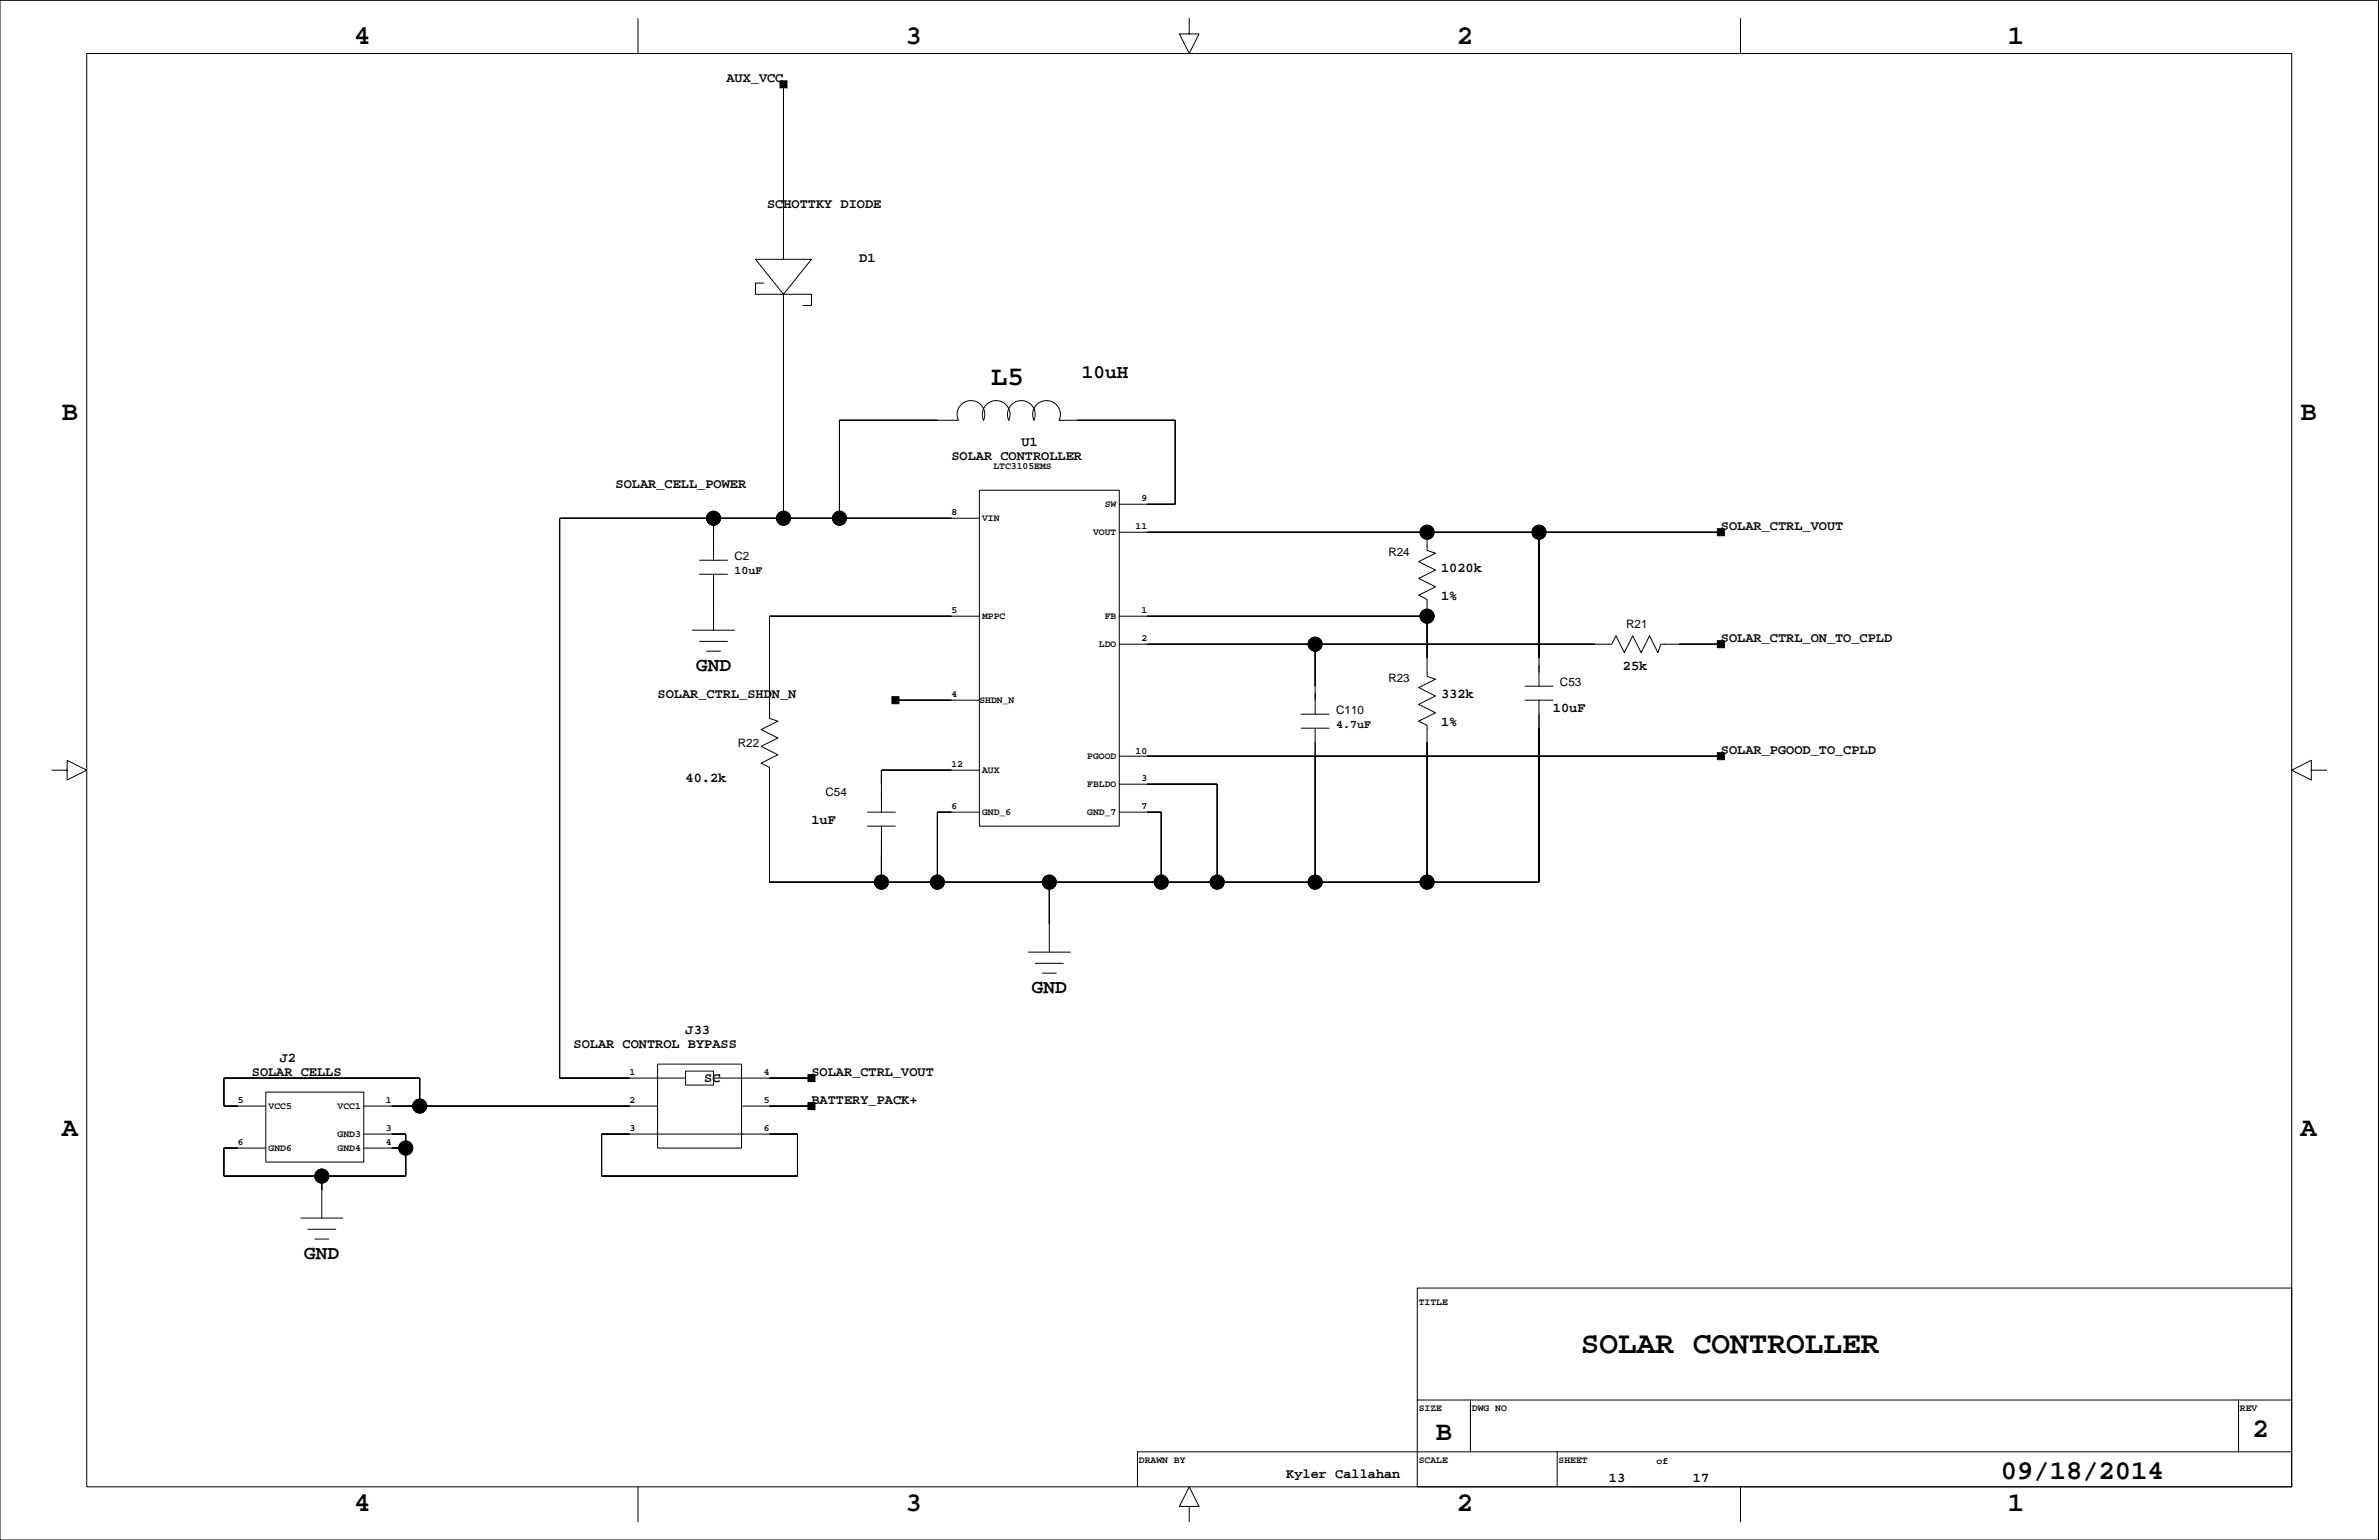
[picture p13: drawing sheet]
<svg xmlns="http://www.w3.org/2000/svg" width="432mm" height="279mm" viewBox="0 0 432 279" stroke-linecap="round" stroke-linejoin="round" font-family="sans-serif">
<defs><g id="words">
<text font-size="5.6" x="287" y="245.4">SOLAR CONTROLLER</text>
<g font-size="4.9">
<text x="64.3" y="8.1">4</text>
<text x="164.3" y="8.1">3</text>
<text x="264.4" y="8.1">2</text>
<text x="364.4" y="8.1">1</text>
<text x="179.9" y="69.8">L5</text>
<text x="11.2" y="76.1">B</text>
<text x="417.5" y="76.1">B</text>
<text x="11.2" y="206.1">A</text>
<text x="417.5" y="206.1">A</text>
<text x="260.6" y="261.2">B</text>
<text x="408.8" y="260.7">2</text>
<text x="363.1" y="268.4">09/18/2014</text>
<text x="64.3" y="274.2">4</text>
<text x="164.3" y="274.2">3</text>
<text x="264.4" y="274.2">2</text>
<text x="364.4" y="274.2">1</text>
</g>
<g font-size="3.5">
<text x="196.4" y="68.6">10uH</text>
<text x="126.3" y="121.7">GND</text>
<text x="187.3" y="180.1">GND</text>
<text x="55.2" y="228.3">GND</text>
</g>
<g font-size="2.5">
<text x="131.8" y="14.9">AUX_VCC</text>
<text x="139.2" y="37.7">SCHOTTKY DIODE</text>
<text x="156" y="47.5">D1</text>
<text x="172.7" y="83.4">SOLAR CONTROLLER</text>
<text x="185.4" y="80.9">U1</text>
<text x="111.7" y="88.5">SOLAR_CELL_POWER</text>
<text x="312.3" y="96.1">SOLAR_CTRL_VOUT</text>
<text x="261.6" y="103.7">1020k</text>
<text x="261.6" y="108.8">1%</text>
<text x="312.3" y="116.4">SOLAR_CTRL_ON_TO_CPLD</text>
<text x="294.6" y="121.5">25k</text>
<text x="119.4" y="126.6">SOLAR_CTRL_SHDN_N</text>
<text x="261.6" y="126.6">332k</text>
<text x="261.6" y="131.7">1%</text>
<text x="281.9" y="129.1">10uF</text>
<text x="312.3" y="136.8">SOLAR_PGOOD_TO_CPLD</text>
<text x="124.4" y="141.8">40.2k</text>
<text x="147.3" y="149.4">1uF</text>
<text x="104.1" y="190.1">SOLAR CONTROL BYPASS</text>
<text x="124.4" y="187.5">J33</text>
<text x="45.7" y="195.2">SOLAR CELLS</text>
<text x="50.8" y="192.6">J2</text>
<text x="127.8" y="196.3">SC</text>
<text x="147.3" y="195.2">SOLAR_CTRL_VOUT</text>
<text x="147.3" y="200.2">BATTERY_PACK+</text>
<text x="233.5" y="268.2">Kyler Callahan</text>
<text x="292" y="268.8">13</text>
<text x="307.3" y="268.8">17</text>
</g>
<g font-size="2.1">
<text x="133.3" y="101.5">C2</text>
<text x="252" y="100.9">R24</text>
<text x="133.3" y="104.1">10uF</text>
<text x="295.2" y="114">R21</text>
<text x="252" y="123.8">R23</text>
<text x="283.1" y="124.4">C53</text>
<text x="242.5" y="129.5">C110</text>
<text x="133.9" y="135.4">R22</text>
<text x="242.5" y="132.1">4.7uF</text>
<text x="149.8" y="144.4">C54</text>
</g>
<g font-size="1.8">
<text x="180.3" y="85.1">LTC3105EMS</text>
<text x="172.7" y="93.5">8</text>
<text x="178.3" y="94.5">VIN</text>
<text x="200.5" y="92">SW</text>
<text x="206.1" y="96">11</text>
<text x="207.2" y="90.9">9</text>
<text x="198.4" y="97.1">VOUT</text>
<text x="172.7" y="111.2">5</text>
<text x="178.3" y="112.3">MPPC</text>
<text x="200.5" y="112.3">FB</text>
<text x="207.2" y="111.2">1</text>
<text x="199.5" y="117.4">LDO</text>
<text x="207.2" y="116.3">2</text>
<text x="172.7" y="126.5">4</text>
<text x="177.8" y="127.5">SHDN_N</text>
<text x="197.4" y="137.7">PGOOD</text>
<text x="206.1" y="136.9">10</text>
<text x="172.7" y="139.2">12</text>
<text x="178.3" y="140.2">AUX</text>
<text x="197.4" y="142.8">FBLDO</text>
<text x="207.2" y="141.7">3</text>
<text x="172.7" y="146.8">6</text>
<text x="178.3" y="147.8">GND_6</text>
<text x="197.4" y="147.8">GND_7</text>
<text x="207.2" y="146.8">7</text>
<text x="114.3" y="195">1</text>
<text x="138.6" y="195">4</text>
<text x="43.2" y="200.1">5</text>
<text x="48.8" y="201.2">VCC5</text>
<text x="61.3" y="201.2">VCC1</text>
<text x="70" y="200.1">1</text>
<text x="114.3" y="200.1">2</text>
<text x="138.6" y="200.1">5</text>
<text x="43.2" y="207.7">6</text>
<text x="48.8" y="208.8">GND6</text>
<text x="61.3" y="206.3">GND3</text>
<text x="61.3" y="208.8">GND4</text>
<text x="70" y="207.7">4</text>
<text x="70" y="205.2">3</text>
<text x="114.3" y="205.2">3</text>
<text x="138.6" y="205.2">6</text>
<text x="257.5" y="236.7">TITLE</text>
<text x="257.5" y="256">SIZE</text>
<text x="267.1" y="256">DWG NO</text>
<text x="406.6" y="256">REV</text>
<text x="206.7" y="265.4">DRAWN BY</text>
<text x="257.5" y="265.4">SCALE</text>
<text x="282.9" y="265.4">SHEET</text>
<text x="300.7" y="265.6">of</text>
</g>
</g></defs>
<g fill="none" stroke="#000" stroke-width=".18">
<path d="M0 .1h431.7v279.3h-431.7zM15.7 9.7h400.3v260.1h-400.3zM115.8 3.4v6.3M142.2 15.3v31.7M215.9 3.4v2.8h1.7l-1.7 3.5-1.8-3.5h1.8M315.9 3.4v6.3M137.1 47h10.2l-5.1 6.4zM138.7 51.4h-1.6v2h10.2v2h-1.5M142.2 53.4v40.6M174 76.2h-21.6v17.8M174 76.3a2.52 2.52 0 0 1 2.2-3.6 2.52 2.52 0 0 1 2.3 3.6 2.52 2.52 0 0 1 2.3-3.6 2.52 2.52 0 0 1 2.3 3.6 2.52 2.52 0 0 1 2.3-3.6 2.52 2.52 0 0 1 2.3 3.6 2.52 2.52 0 0 1 2.2-3.6 2.52 2.52 0 0 1 2.3 3.6M192.2 76.2h21.1v15.3h-10.1"/>
<path d="M129.5 94v7.6M177.8 88.9h25.4v61h-25.4zM177.8 94h-76.2v101.6h22.8M203.2 96.6h109.1M259 96.6h.1M259 96.6v3.3l1.5 .5-3 1.5 3 1.5-3 1.5 3 1.6-3 1.5 1.5 .8v13.9l1.5 .5-3 1.5 3 1.6-3 1.5 3 1.5-3 1.5 1.5 .8v28.4M279.3 96.6v27.9M125.7 114.3h7.6M127 101.6h5.1M127 104.2h5.1M127 116.4h5.1M128.2 118.1h2.6"/>
<path d="M129.5 109.3h.1M129.5 104.2v10.1M177.8 111.8h-38.1v18.5l1.5 .5-3.1 1.6 3.1 1.5-3.1 1.5 3.1 1.5-3.1 1.6 1.6 .7v20.8h139.6v-33M203.2 116.9h89.3l.8-1.5 1.5 3 1.6-3 1.5 3 1.5-3 1.5 3 .5-1.5h10.9M203.2 111.8h55.8M238.7 116.9v12.7M259 111.8h.1M9.4 139.7h2.8v-1.7l3.5 1.7-3.5 1.8v-1.8M162.5 127h15.3M177.8 139.7h-17.8v7.6M203.2 137.2h109.1M236.2 129.6h5"/>
<path d="M236.2 132.1h5M238.7 132.1v27.9M276.8 127h5.1M276.8 124.5h5.1M419.5 139.7v-1.7l-3.5 1.7 3.5 1.8v-1.8h2.8M157.4 147.3h5.1M157.4 149.9h5.1M160 149.9v10.1M177.8 147.3h-7.7v12.7M203.2 142.3h17.7v17.7M203.2 147.3h7.6v12.7M186.6 172.7h7.7"/>
<path d="M187.9 174.8h5.1M189.2 176.6h2.5M190.5 160v12.7M48.2 198.1h17.8v12.7h-17.8zM119.4 193.1h15.2v15.2h-15.2zM124.4 194.3h5.1v2.6h-5.1zM129.5 195.6h17.8M48.2 200.7h-7.6v-5.1h35.6v5.1M58.4 213.4v7.6M66 200.7h53.4M66 205.8h7.6v7.6h-33v-5.1h7.6M66 208.3h7.6"/>
<path d="M109.2 205.8h35.5v7.6h-35.5zM134.6 200.7h12.7M54.6 221h7.6M55.9 223h5M57.1 224.8h2.6M257.2 233.7h158.8v36.1h-158.8zM257.2 254h158.8M266.9 254v9.4M406.3 254v9.4M115.8 269.8v6.3M215.9 273.3h1.7l-1.7-3.5-1.8 3.5h1.8v2.8M282.6 263.4v6.4"/>
<path d="M315.9 269.8v6.3M416 263.4h-209.5v6.4"/>
<circle cx="129.5" cy="94" r="1.27"/>
<circle cx="142.2" cy="94" r="1.27"/>
<circle cx="152.4" cy="94" r="1.27"/>
<circle cx="259" cy="96.6" r="1.27"/>
<circle cx="279.3" cy="96.6" r="1.27"/>
<circle cx="238.7" cy="116.9" r="1.27"/>
<circle cx="259" cy="111.8" r="1.27"/>
<circle cx="160" cy="160" r="1.27"/>
<circle cx="170.1" cy="160" r="1.27"/>
<circle cx="190.5" cy="160" r="1.27"/>
<circle cx="210.8" cy="160" r="1.27"/>
<circle cx="220.9" cy="160" r="1.27"/>
<circle cx="238.7" cy="160" r="1.27"/>
<circle cx="259" cy="160" r="1.27"/>
<circle cx="58.4" cy="213.4" r="1.27"/>
<circle cx="73.6" cy="208.3" r="1.27"/>
<circle cx="76.2" cy="200.7" r="1.27"/>
</g>
<g fill="#000" stroke="#000" stroke-width=".18">
<path d="M141.6 14.7h1.2v1.2h-1.2z" fill-rule="evenodd"/>
<path d="M142.2 15.3v22.9z" fill-rule="evenodd"/>
<path d="M142.2 63.5v30.5z" fill-rule="evenodd"/>
<path d="M152.4 76.2v17.8z" fill-rule="evenodd"/>
<path d="M152.4 76.2h17.7z" fill-rule="evenodd"/>
<path d="M195.5 76.2h17.8z" fill-rule="evenodd"/>
<path d="M213.3 76.2v15.3z" fill-rule="evenodd"/>
<path d="M101.6 94v101.6z" fill-rule="evenodd"/>
<path d="M129.5 94v2.6z" fill-rule="evenodd"/>
<path d="M101.6 94h27.9z" fill-rule="evenodd"/>
<path d="M129.5 94h12.7z" fill-rule="evenodd"/>
<path d="M142.2 94h10.2z" fill-rule="evenodd"/>
<path d="M152.4 94h20.3z" fill-rule="evenodd"/>
<path d="M208.2 91.5h5.1z" fill-rule="evenodd"/>
<path d="M208.2 96.6h50.8z" fill-rule="evenodd"/>
<path d="M279.3 96.6v22.8z" fill-rule="evenodd"/>
<path d="M259 96.6h20.3z" fill-rule="evenodd"/>
<path d="M311.7 95.9h1.3v1.3h-1.3z" fill-rule="evenodd"/>
<path d="M279.3 96.6h33z" fill-rule="evenodd"/>
<path d="M139.7 111.8v15.2z" fill-rule="evenodd"/>
<path d="M139.7 111.8h33z" fill-rule="evenodd"/>
<path d="M208.2 116.9h30.5z" fill-rule="evenodd"/>
<path d="M238.7 116.9v7.6z" fill-rule="evenodd"/>
<path d="M259 111.8v7.6z" fill-rule="evenodd"/>
<path d="M208.2 111.8h50.8z" fill-rule="evenodd"/>
<path d="M238.7 116.9h50.8z" fill-rule="evenodd"/>
<path d="M311.7 116.2h1.3v1.3h-1.3z" fill-rule="evenodd"/>
<path d="M304.7 116.9h7.6z" fill-rule="evenodd"/>
<path d="M160 139.7v2.6z" fill-rule="evenodd"/>
<path d="M161.9 126.4h1.3v1.3h-1.3z" fill-rule="evenodd"/>
<path d="M160 139.7h12.7z" fill-rule="evenodd"/>
<path d="M162.5 127h10.2z" fill-rule="evenodd"/>
<path d="M238.7 137.2v22.8z" fill-rule="evenodd"/>
<path d="M259 134.7v25.3z" fill-rule="evenodd"/>
<path d="M279.3 132.1v27.9z" fill-rule="evenodd"/>
<path d="M311.7 136.6h1.3v1.2h-1.3z" fill-rule="evenodd"/>
<path d="M208.2 137.2h104.1z" fill-rule="evenodd"/>
<path d="M139.7 142.3v17.7z" fill-rule="evenodd"/>
<path d="M160 155v5z" fill-rule="evenodd"/>
<path d="M170.1 147.3v12.7z" fill-rule="evenodd"/>
<path d="M170.1 147.3h2.6z" fill-rule="evenodd"/>
<path d="M208.2 147.3h2.6z" fill-rule="evenodd"/>
<path d="M210.8 147.3v12.7z" fill-rule="evenodd"/>
<path d="M220.9 142.3v17.7z" fill-rule="evenodd"/>
<path d="M208.2 142.3h12.7z" fill-rule="evenodd"/>
<path d="M139.7 160h20.3z" fill-rule="evenodd"/>
<path d="M160 160h10.1z" fill-rule="evenodd"/>
<path d="M190.5 160v7.7z" fill-rule="evenodd"/>
<path d="M170.1 160h20.4z" fill-rule="evenodd"/>
<path d="M190.5 160h20.3z" fill-rule="evenodd"/>
<path d="M210.8 160h10.1z" fill-rule="evenodd"/>
<path d="M220.9 160h17.8z" fill-rule="evenodd"/>
<path d="M238.7 160h20.3z" fill-rule="evenodd"/>
<path d="M259 160h20.3z" fill-rule="evenodd"/>
<path d="M40.6 195.6v5.1z" fill-rule="evenodd"/>
<path d="M76.2 195.6v5.1z" fill-rule="evenodd"/>
<path d="M40.6 195.6h35.6z" fill-rule="evenodd"/>
<path d="M101.6 195.6h12.7z" fill-rule="evenodd"/>
<path d="M146.7 195h1.2v1.2h-1.2z" fill-rule="evenodd"/>
<path d="M139.7 195.6h7.6z" fill-rule="evenodd"/>
<path d="M40.6 208.3v5.1z" fill-rule="evenodd"/>
<path d="M40.6 200.7h2.6z" fill-rule="evenodd"/>
<path d="M40.6 208.3h2.6z" fill-rule="evenodd"/>
<path d="M40.6 213.4h17.8z" fill-rule="evenodd"/>
<path d="M58.4 213.4v2.5z" fill-rule="evenodd"/>
<path d="M58.4 213.4h15.2z" fill-rule="evenodd"/>
<path d="M73.6 208.3v5.1z" fill-rule="evenodd"/>
<path d="M73.6 205.8v2.5z" fill-rule="evenodd"/>
<path d="M71.1 205.8h2.5z" fill-rule="evenodd"/>
<path d="M71.1 208.3h2.5z" fill-rule="evenodd"/>
<path d="M71.1 200.7h5.1z" fill-rule="evenodd"/>
<path d="M109.2 205.8v7.6z" fill-rule="evenodd"/>
<path d="M76.2 200.7h38.1z" fill-rule="evenodd"/>
<path d="M109.2 205.8h5.1z" fill-rule="evenodd"/>
<path d="M109.2 213.4h35.5z" fill-rule="evenodd"/>
<path d="M144.7 205.8v7.6z" fill-rule="evenodd"/>
<path d="M139.7 205.8h5z" fill-rule="evenodd"/>
<path d="M146.7 200h1.2v1.3h-1.2z" fill-rule="evenodd"/>
<path d="M139.7 200.7h7.6z" fill-rule="evenodd"/>
<circle cx="129.5" cy="94" r="1.27"/>
<circle cx="142.2" cy="94" r="1.27"/>
<circle cx="152.4" cy="94" r="1.27"/>
<circle cx="259" cy="96.6" r="1.27"/>
<circle cx="279.3" cy="96.6" r="1.27"/>
<circle cx="238.7" cy="116.9" r="1.27"/>
<circle cx="259" cy="111.8" r="1.27"/>
<circle cx="160" cy="160" r="1.27"/>
<circle cx="170.1" cy="160" r="1.27"/>
<circle cx="190.5" cy="160" r="1.27"/>
<circle cx="210.8" cy="160" r="1.27"/>
<circle cx="220.9" cy="160" r="1.27"/>
<circle cx="238.7" cy="160" r="1.27"/>
<circle cx="259" cy="160" r="1.27"/>
<circle cx="58.4" cy="213.4" r="1.27"/>
<circle cx="73.6" cy="208.3" r="1.27"/>
<circle cx="76.2" cy="200.7" r="1.27"/>
</g>
<use href="#words"/>
</svg>
